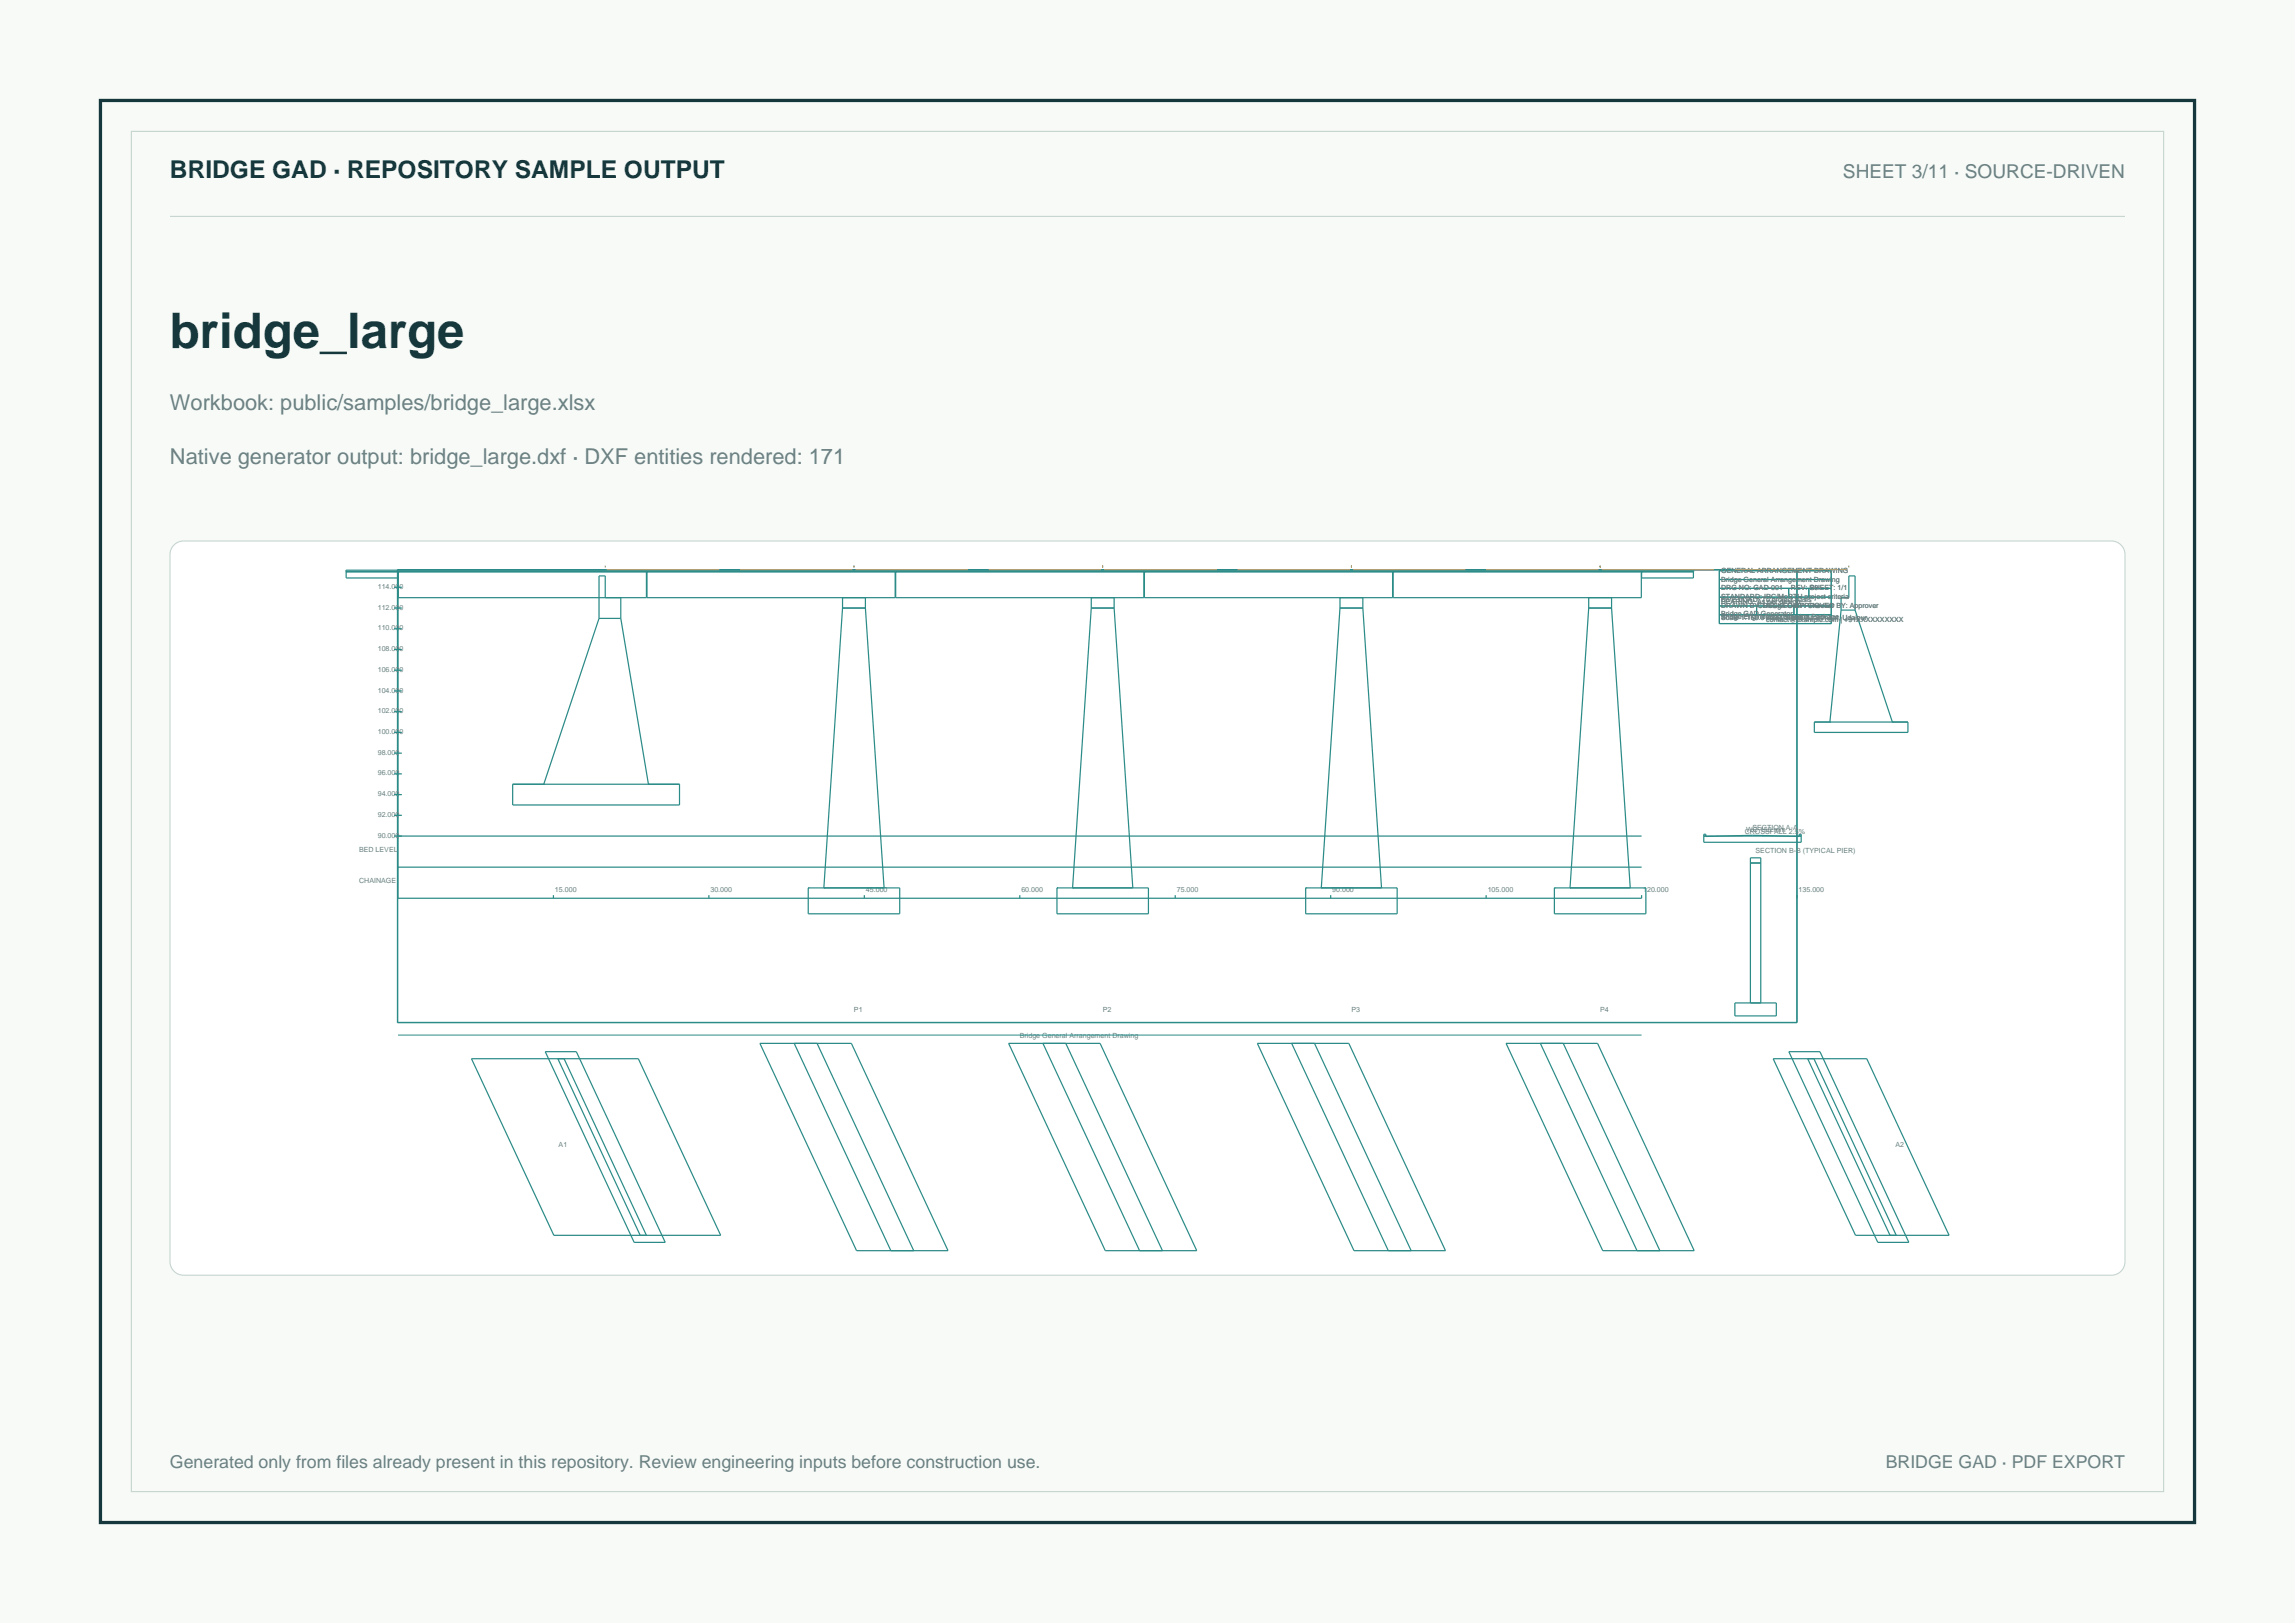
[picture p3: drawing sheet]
<svg xmlns="http://www.w3.org/2000/svg" width="297mm" height="210mm" viewBox="0 0 297 210" stroke-linecap="round" stroke-linejoin="round" font-family="sans-serif">
<defs><g id="words">
<text font-size="6.3" fill="#16383c" x="22" y="45">bridge_large</text>
<text font-size="3.2" fill="#16383c" x="22" y="23">BRIDGE GAD · REPOSITORY SAMPLE OUTPUT</text>
<g font-size="2.8" fill="#6a7f81">
<text x="22" y="53">Workbook: public/samples/bridge_large.xlsx</text>
<text x="22" y="60">Native generator output: bridge_large.dxf · DXF entities rendered: 171</text>
</g>
<text font-size="2.5" fill="#6a7f81" x="238.5" y="23">SHEET 3/11 · SOURCE-DRIVEN</text>
<g font-size="2.3" fill="#6a7f81">
<text x="22" y="190">Generated only from files already present in this repository. Review engineering inputs before construction use.</text>
<text x="244" y="190">BRIDGE GAD · PDF EXPORT</text>
</g>
<g font-size=".9" fill="#6a7f81">
<text x="48.9" y="76.2">114.000</text>
<text x="222.7" y="74.2">GENERAL ARRANGEMENT DRAWING</text>
<text x="222.7" y="75.3">Bridge General Arrangement Drawing</text>
<text x="222.7" y="76.4">DRG NO: GAD-001</text>
<text x="222.7" y="77.5">STANDARD: IRC/MoRTH project criteria</text>
<text x="222.7" y="77.8">LIVE LOAD: To project basis</text>
<text x="231.8" y="76.4">REV: R0</text>
<text x="234.2" y="76.4">SHEET: 1/1</text>
<text x="48.9" y="81.6">110.000</text>
<text x="48.9" y="78.9">112.000</text>
<text x="222.7" y="78.2">BEARING: As per design</text>
<text x="222.7" y="78.6">DRAWN BY: Design Cell</text>
<text x="222.7" y="79.8">Bridge GAD Generator</text>
<text x="222.7" y="80">Bridge Engineering Drawing Package</text>
<text x="222.7" y="80.2">Scale 1:150.0 / Sec 1:100.0</text>
<text x="227.5" y="78.6">CHECKED BY: Checker</text>
<text x="228.6" y="80.2">303 Vallabh Apartment, Udaipur</text>
<text x="228.6" y="80.5">contact@example.com | +91XXXXXXXXXX</text>
<text x="232.3" y="78.6">APPROVED BY: Approver</text>
<text x="48.9" y="89.6">104.000</text>
<text x="48.9" y="86.9">106.000</text>
<text x="48.9" y="84.2">108.000</text>
<text x="48.9" y="95">100.000</text>
<text x="48.9" y="92.3">102.000</text>
<text x="48.9" y="100.3">96.000</text>
<text x="48.9" y="97.7">98.000</text>
<text x="48.9" y="105.7">92.000</text>
<text x="48.9" y="103">94.000</text>
<text x="225.8" y="107.9">CROSSFALL 2.5%</text>
<text x="226" y="107.6">WC 150 mm</text>
<text x="226.8" y="107.3">SECTION A-A</text>
<text x="46.5" y="110.2">BED LEVEL</text>
<text x="48.9" y="108.4">90.000</text>
<text x="227.2" y="110.4">SECTION B-B (TYPICAL PIER)</text>
<text x="46.5" y="114.2">CHAINAGE</text>
<text x="71.8" y="115.4">15.000</text>
<text x="91.9" y="115.4">30.000</text>
<text x="112.1" y="115.4">45.000</text>
<text x="132.2" y="115.4">60.000</text>
<text x="152.3" y="115.4">75.000</text>
<text x="172.4" y="115.4">90.000</text>
<text x="192.5" y="115.4">105.000</text>
<text x="212.6" y="115.4">120.000</text>
<text x="232.8" y="115.4">135.000</text>
<text x="110.5" y="130.9">P1</text>
<text x="142.7" y="130.9">P2</text>
<text x="174.9" y="130.9">P3</text>
<text x="207.1" y="130.9">P4</text>
<text x="132" y="134.3">Bridge General Arrangement Drawing</text>
<text x="72.3" y="148.4">A1</text>
<text x="245.3" y="148.4">A2</text>
</g>
</g></defs>
<path d="M0 0h297v210h-297z" fill-rule="evenodd" fill="#f7faf7"/>
<path d="M13 13h271v184h-271z" fill="none" stroke="#16383c" stroke-width=".42"/>
<path d="M17 17h263v176h-263zM22 28h253" fill="none" stroke="#c5d4d0" stroke-width=".14"/>
<path d="M22.5 70.5l.8-.4 .5-.1h249.4a1.76 1.76 0 0 1 1.8 1.8v91.4a1.76 1.76 0 0 1-1.8 1.8h-249.4a1.76 1.76 0 0 1-1.8-1.8v-91.4l.1-.5z" fill-rule="evenodd" fill="#fff" stroke="#c5d4d0" stroke-width=".14"/>
<g fill="none" stroke="#2b8b87" stroke-width=".16">
<path d="M44.8 73.8h174.4v.2h-174.4zM44.8 74h.1M44.8 74v.8h6.7M51 78.7h1M51 76h1M51.4 73.7h181.2v58.6h-181.2zM51.5 73.7h181v58.6h-181zM51.5 74v42.2h160.9v-.4M51.5 74h.1M51.5 74v3.3h32.2v-3.3M78.3 77.3v-2.8h-.8v5.5M80.3 77.3v2.7"/>
<path d="M83.7 74h.1M83.7 74v3.3h32.1v-3.3M109 77.3h.1M109 78.7h3M109 77.3v1.4M109 78.7l-2.4 36.2M112 77.3v1.4M112 78.7l2.4 36.2M115.9 74h.1M115.9 74v3.3h32.1v-3.3M141.2 77.3h.1M141.2 78.7h3"/>
<path d="M141.2 77.3v1.4M141.2 78.7l-2.4 36.2M144.2 77.3v1.4M144.2 78.7l2.4 36.2M148.1 74h.1M148.1 74v3.3h32.1v-3.3M173.4 77.3h.1M173.4 78.7h3M173.4 77.3v1.4M173.4 78.7l-2.4 36.2M176.4 77.3v1.4M176.4 78.7l2.4 36.2"/>
<path d="M180.3 74h.1M180.3 74v3.3h32.1v-3.3M205.6 77.3h.1M205.6 78.7h3M205.6 77.3v1.4M205.6 78.7l-2.4 36.2M208.6 77.3v1.4M208.6 78.7l2.4 36.2M212.4 74h.1M212.4 74v.8h6.7v-.8M222.5 73.8h14.5v6.9h-14.5zM222.5 75h14.5"/>
<path d="M222.5 76.1h14.5M222.5 77.3h14.5M222.5 78.4h14.5M222.5 79.5h14.5M227.3 78.4v1.1M231.5 76.1v1.2M232.2 78.4v1.1M234.1 76.1v1.2M238.3 78.9v-1.6h1v-2.8h.8v4.4M238.3 78.9l-1.5 14.5M238.3 78.9h1.8M240.1 78.9l4.8 14.5"/>
<path d="M51 97.4h1M51 94.8h1M51 92.1h1M51 89.4h1M51 86.7h1M51 84h1M51 81.4h1M77.5 80l-7.1 21.5M77.5 80h2.8M80.3 80l3.6 21.5M234.8 93.4h12.1v1.4h-12.1zM236.8 93.4h.1"/>
<path d="M244.9 93.4h.1M51 108.2h161.4M51 105.5h1M51 102.8h1M51 100.1h1M51.5 112.2h160.9M66.3 101.5h21.6v2.7h-21.6zM70.4 101.5h.1M71.6 115.8v.4M83.9 101.5h.1M91.7 115.8v.4M104.6 114.9h.1"/>
<path d="M104.6 114.9h11.8v3.3h-11.8zM106.6 114.9h.1M111.9 115.8v.4M132 115.8v.4M136.8 114.9h.1M136.8 114.9h11.8v3.3h-11.8zM138.8 114.9h.1M152.1 115.8v.4M169 114.9h.1M169 114.9h11.8v3.3h-11.8zM171 114.9h.1M172.2 115.8v.4"/>
<path d="M192.3 115.8v.4M201.2 114.9h.1M201.2 114.9h11.8v3.3h-11.8zM203.2 114.9h.1M220.5 108.2h12.6M220.8 108.2v-.3h-.3v1.1h12.6v-1.1h-.3v.3M220.8 108.2l6-.1 6 .1M226.5 111.7h1.4M61 137h21.6l10.7 22.8h-21.6zM70.6 136.1h4l11.5 24.7h-4zM72.2 137l10.6 22.8M73 137l10.7 22.8"/>
<path d="M98.3 135h11.9l12.5 26.8h-11.9zM102.8 135l12.5 26.8M105.7 135l12.5 26.8M130.5 135h11.9l12.5 26.8h-11.9zM135 135l12.5 26.8M137.9 135l12.5 26.8M162.7 135h11.9l12.5 26.8h-11.9zM167.2 135l12.5 26.8M170.1 135l12.5 26.8M194.9 135h11.8l12.5 26.8h-11.8zM199.3 135l12.6 26.8M202.3 135l12.5 26.8"/>
<path d="M224.5 129.8h5.4v1.6h-5.4zM226.5 129.8v-18.8h1.4v18.8M229.5 137h12.1l10.6 22.8h-12.1zM231.5 136.1h4l11.5 24.7h-4zM233.9 137l10.7 22.8M234.7 137l10.7 22.8"/>
</g>
<g fill="none" stroke="#d99846" stroke-width=".13">
<path d="M78.3 73.2v.2M78.5 73.7h14.6M95.8 73.7h14.5M110.5 73.2v.2M110.7 73.7h14.6M127.9 73.7h14.6M142.7 73.2v.2M142.9 73.7h14.6M160.1 73.7h14.6M174.9 73.2v.2M175.1 73.7h14.5M192.3 73.7h14.6"/>
<path d="M207.1 73.2v.2M207.3 73.7h14.5M224.5 73.7h14.6M239.3 73.2v.2"/>
</g>
<path d="M222.5 73.8h14.5v6.9h-14.5zM222.5 75h14.5M222.5 76.1h14.5M222.5 77.3h14.5M222.5 78.4h14.5M222.5 79.5h14.5M227.3 78.4v1.1M231.5 76.1v1.2M232.2 78.4v1.1M234.1 76.1v1.2M51.5 133.9h160.9" fill="none" stroke="#2b8b87" stroke-width=".13"/>
<use href="#words"/>
</svg>
